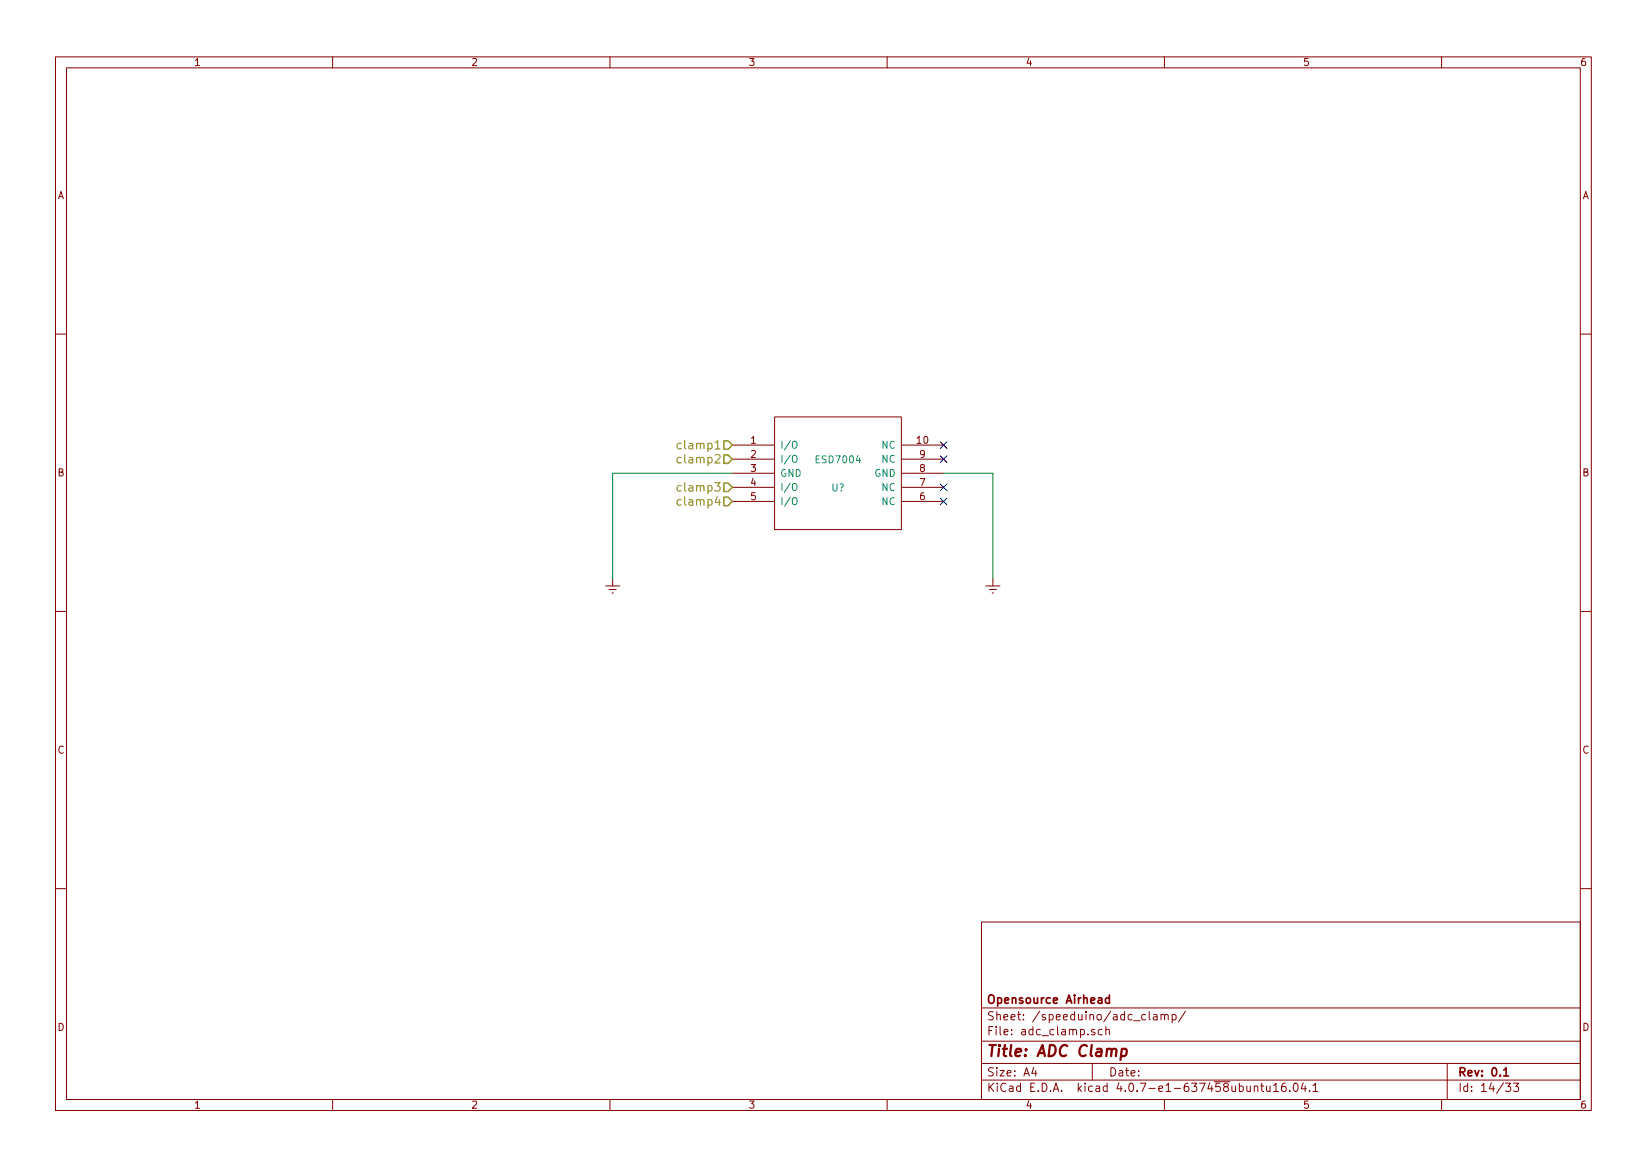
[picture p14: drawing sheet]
EESchema Schematic File Version 2
LIBS:airhead_ecu-rescue
LIBS:power
LIBS:device
LIBS:transistors
LIBS:conn
LIBS:linear
LIBS:regul
LIBS:74xx
LIBS:cmos4000
LIBS:adc-dac
LIBS:memory
LIBS:xilinx
LIBS:microcontrollers
LIBS:dsp
LIBS:microchip
LIBS:analog_switches
LIBS:motorola
LIBS:texas
LIBS:intel
LIBS:audio
LIBS:interface
LIBS:digital-audio
LIBS:philips
LIBS:display
LIBS:cypress
LIBS:siliconi
LIBS:opto
LIBS:atmel
LIBS:contrib
LIBS:valves
LIBS:L9484
LIBS:VB525SP-E
LIBS:LMZ21701
LIBS:Mini50p12
LIBS:SI8610BC-B-IS
LIBS:MAX6575LZUT+T
LIBS:SI8380P-IU
LIBS:Rect10si
LIBS:AEDR-8710-102
LIBS:MPXA4250AC6U
LIBS:MPXA6115AC6U
LIBS:CC2540T
LIBS:icsp
LIBS:MCP2561
LIBS:switches
LIBS:tom_kicad
LIBS:2450bm14e0003
LIBS:ftdi
LIBS:LMZ20502
LIBS:MIC45205
LIBS:usbulc6-2m6
LIBS:ESD7004
LIBS:VNQ5027AKTR-E
LIBS:BSC072N03LD-G
LIBS:SI8620BC-B-IS
LIBS:LMV822IQ2T
LIBS:NTB0101AGWH
LIBS:TLC6C598PWR
LIBS:10si_rect
LIBS:Mini50p16
LIBS:LM2903Q2T
LIBS:airhead_ecu-cache
EELAYER 25 0
EELAYER END
$Descr A4 11693 8268
encoding utf-8
Sheet 10 33
Title "ADC Clamp"
Date ""
Rev "0.1"
Comp "Opensource Airhead"
Comment1 ""
Comment2 ""
Comment3 ""
Comment4 ""
$EndDescr
$Comp
L ESD7004 U?
U 1 1
P 5950 3350
F 0 "U?" H 5950 3250 50  0000 C CNN
F 1 "ESD7004" H 5950 3450 50  0000 C CNN
F 2 "MODULE" H 5950 3350 50  0001 C CNN
F 3 "DOCUMENTATION" H 5950 3350 50  0001 C CNN
	1    5950 3350
	1    0    0    -1  
$EndComp
$Comp
L Earth #PWR?
U 1 1
P 7050 4100
F 0 "#PWR?" H 7050 3850 50  0001 C CNN
F 1 "Earth" H 7050 3950 50  0001 C CNN
F 2 "" H 7050 4100 50  0001 C CNN
F 3 "" H 7050 4100 50  0001 C CNN
	1    7050 4100
	1    0    0    -1  
$EndComp
$Comp
L Earth #PWR?
U 1 1
P 4350 4100
F 0 "#PWR?" H 4350 3850 50  0001 C CNN
F 1 "Earth" H 4350 3950 50  0001 C CNN
F 2 "" H 4350 4100 50  0001 C CNN
F 3 "" H 4350 4100 50  0001 C CNN
	1    4350 4100
	1    0    0    -1  
$EndComp
Wire Wire Line
	6700 3350 7050 3350
Wire Wire Line
	7050 3350 7050 4100
Wire Wire Line
	4350 3350 5200 3350
Wire Wire Line
	4350 3350 4350 4100
NoConn ~ 6700 3150
NoConn ~ 6700 3250
NoConn ~ 6700 3450
NoConn ~ 6700 3550
Text HLabel 5200 3150 0    60   Input ~ 0
clamp1
Text HLabel 5200 3250 0    60   Input ~ 0
clamp2
Text HLabel 5200 3450 0    60   Input ~ 0
clamp3
Text HLabel 5200 3550 0    60   Input ~ 0
clamp4
$EndSCHEMATC
